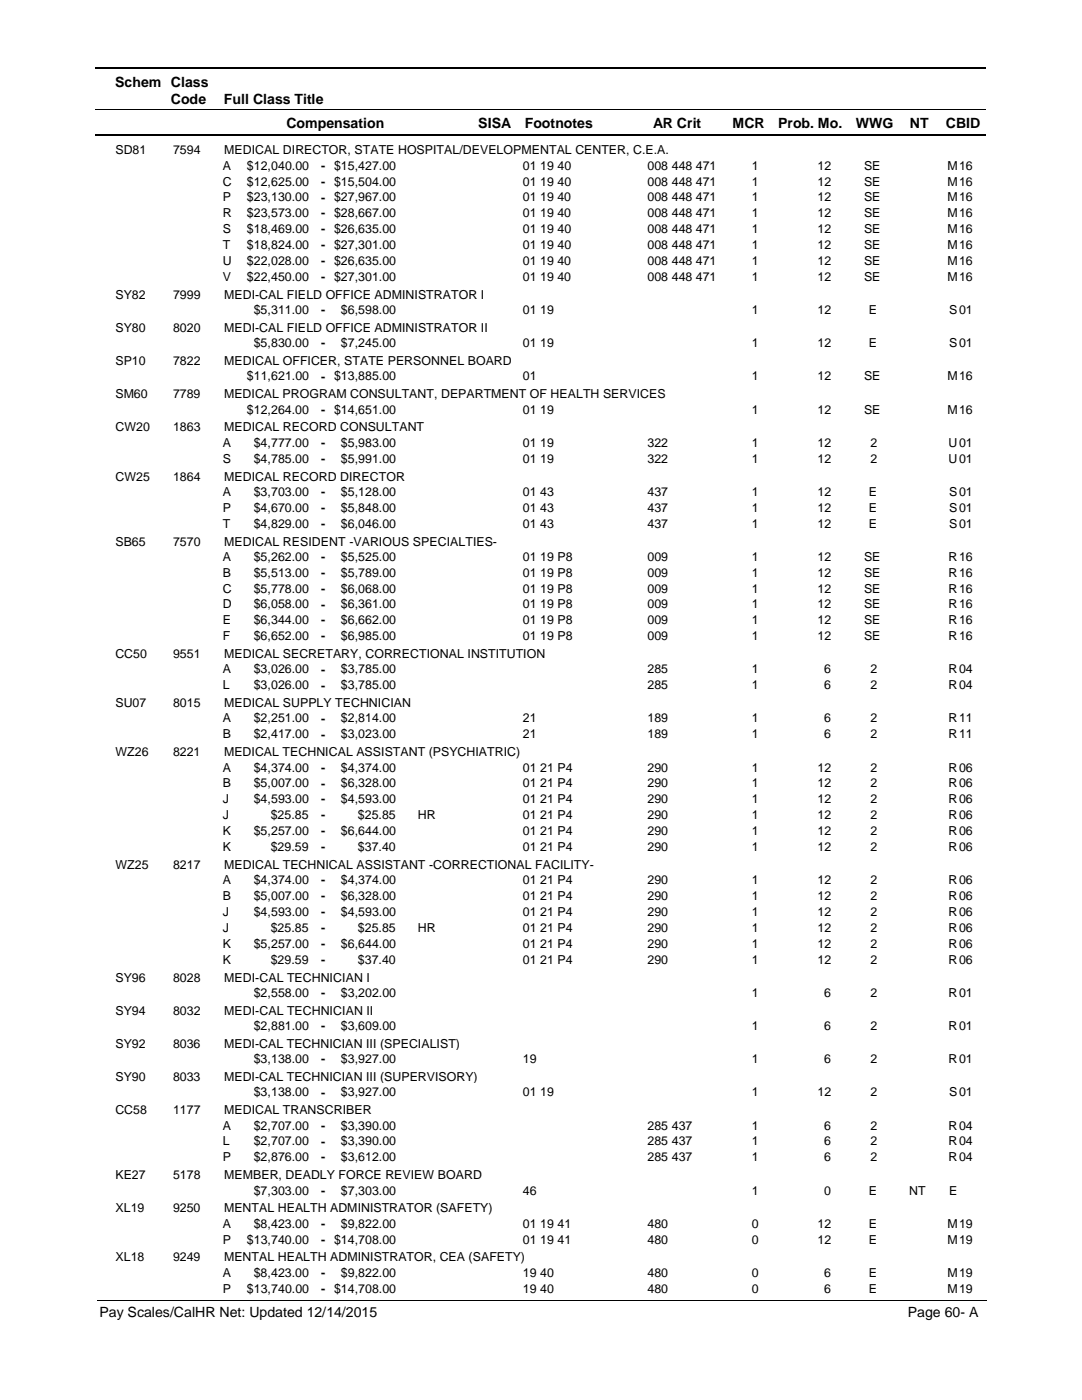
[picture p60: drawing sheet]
<svg xmlns="http://www.w3.org/2000/svg" width="216mm" height="279mm" viewBox="0 0 216 279" stroke-linecap="round" stroke-linejoin="round" font-family="sans-serif">
<defs><g id="words">
<g font-size="2.8">
<text x="23" y="17.3">Schem Class</text>
<text x="34.1" y="20.7">Code</text>
<text x="44.7" y="20.7">Full Class Title</text>
<text x="57.2" y="25.6">Compensation</text>
<text x="95.4" y="25.6">SISA</text>
<text x="104.7" y="25.6">Footnotes</text>
<text x="130.3" y="25.6">AR Crit</text>
<text x="146.2" y="25.6">MCR</text>
<text x="155.3" y="25.6">Prob. Mo.</text>
<text x="170.8" y="25.6">WWG</text>
<text x="181.5" y="25.6">NT</text>
<text x="188.7" y="25.6">CBID</text>
<text x="19.9" y="262.9">Pay Scales/CalHR Net: Updated 12/14/2015</text>
<text x="181.1" y="262.9">Page 60- A</text>
</g>
<g font-size="2.5">
<text x="23" y="30.8">SD81</text>
<text x="34.5" y="30.8">7594</text>
<text x="44.5" y="33.9">A</text>
<text x="44.7" y="30.8">MEDICAL DIRECTOR, STATE HOSPITAL/DEVELOPMENTAL CENTER, C.E.A.</text>
<text x="49.3" y="33.9">$12,040.00</text>
<text x="64.1" y="33.9">- $15,427.00</text>
<text x="104.3" y="33.9">01 19 40</text>
<text x="129.2" y="33.9">008 448 471</text>
<text x="150" y="33.9">1</text>
<text x="163.1" y="33.9">12</text>
<text x="172.4" y="33.9">SE</text>
<text x="189.1" y="33.9">M</text>
<text x="191.4" y="33.9">16</text>
<text x="44.5" y="37">C</text>
<text x="44.5" y="40.2">P</text>
<text x="49.3" y="37">$12,625.00</text>
<text x="49.3" y="40.2">$23,130.00</text>
<text x="64.1" y="37.1">- $15,504.00</text>
<text x="64.1" y="40.2">- $27,967.00</text>
<text x="104.3" y="40.2">01 19 40</text>
<text x="104.3" y="37">01 19 40</text>
<text x="129.2" y="40.2">008 448 471</text>
<text x="129.2" y="37">008 448 471</text>
<text x="150" y="40.2">1</text>
<text x="150" y="37">1</text>
<text x="163.1" y="37">12</text>
<text x="163.1" y="40.2">12</text>
<text x="172.4" y="40.2">SE</text>
<text x="172.4" y="37">SE</text>
<text x="189.1" y="40.2">M</text>
<text x="189.1" y="37">M</text>
<text x="191.4" y="37">16</text>
<text x="191.4" y="40.2">16</text>
<text x="44.5" y="43.4">R</text>
<text x="44.5" y="46.5">S</text>
<text x="49.3" y="43.4">$23,573.00</text>
<text x="49.3" y="46.5">$18,469.00</text>
<text x="64.1" y="43.4">- $28,667.00</text>
<text x="64.1" y="46.6">- $26,635.00</text>
<text x="104.3" y="43.4">01 19 40</text>
<text x="104.3" y="46.5">01 19 40</text>
<text x="129.2" y="43.4">008 448 471</text>
<text x="129.2" y="46.5">008 448 471</text>
<text x="150" y="43.4">1</text>
<text x="150" y="46.5">1</text>
<text x="163.1" y="43.4">12</text>
<text x="163.1" y="46.5">12</text>
<text x="172.4" y="43.4">SE</text>
<text x="172.4" y="46.5">SE</text>
<text x="189.1" y="43.4">M</text>
<text x="189.1" y="46.5">M</text>
<text x="191.4" y="43.4">16</text>
<text x="191.4" y="46.5">16</text>
<text x="44.5" y="49.7">T</text>
<text x="44.5" y="52.9">U</text>
<text x="49.3" y="49.7">$18,824.00</text>
<text x="49.3" y="52.9">$22,028.00</text>
<text x="64.1" y="49.7">- $27,301.00</text>
<text x="64.1" y="52.9">- $26,635.00</text>
<text x="104.3" y="52.9">01 19 40</text>
<text x="104.3" y="49.7">01 19 40</text>
<text x="129.2" y="52.9">008 448 471</text>
<text x="129.2" y="49.7">008 448 471</text>
<text x="150" y="52.9">1</text>
<text x="150" y="49.7">1</text>
<text x="163.1" y="49.7">12</text>
<text x="163.1" y="52.9">12</text>
<text x="172.4" y="52.9">SE</text>
<text x="172.4" y="49.7">SE</text>
<text x="189.1" y="52.9">M</text>
<text x="189.1" y="49.7">M</text>
<text x="191.4" y="49.7">16</text>
<text x="191.4" y="52.9">16</text>
<text x="23" y="59.6">SY82</text>
<text x="34.5" y="59.6">7999</text>
<text x="44.5" y="56">V</text>
<text x="44.7" y="59.6">MEDI-CAL FIELD OFFICE ADMINISTRATOR I</text>
<text x="49.3" y="56">$22,450.00</text>
<text x="64.1" y="56.1">- $27,301.00</text>
<text x="104.3" y="56">01 19 40</text>
<text x="129.2" y="56">008 448 471</text>
<text x="150" y="56">1</text>
<text x="163.1" y="56">12</text>
<text x="172.4" y="56">SE</text>
<text x="189.1" y="56">M</text>
<text x="191.4" y="56">16</text>
<text x="50.6" y="62.7">$5,311.00</text>
<text x="64.1" y="62.7">-</text>
<text x="68" y="62.7">$6,598.00</text>
<text x="104.3" y="62.7">01 19</text>
<text x="150" y="62.7">1</text>
<text x="163.1" y="62.7">12</text>
<text x="173.4" y="62.7">E</text>
<text x="189.4" y="62.7">S</text>
<text x="191.4" y="62.7">01</text>
<text x="23" y="66.3">SY80</text>
<text x="34.5" y="66.3">8020</text>
<text x="44.7" y="66.3">MEDI-CAL FIELD OFFICE ADMINISTRATOR II</text>
<text x="50.6" y="69.3">$5,830.00</text>
<text x="64.1" y="69.3">-</text>
<text x="68" y="69.3">$7,245.00</text>
<text x="104.3" y="69.3">01 19</text>
<text x="150" y="69.3">1</text>
<text x="163.1" y="69.3">12</text>
<text x="173.4" y="69.3">E</text>
<text x="189.4" y="69.3">S</text>
<text x="191.4" y="69.3">01</text>
<text x="23" y="72.9">SP10</text>
<text x="34.5" y="72.9">7822</text>
<text x="44.7" y="72.9">MEDICAL OFFICER, STATE PERSONNEL BOARD</text>
<text x="49.3" y="75.9">$11,621.00</text>
<text x="64.1" y="75.9">- $13,885.00</text>
<text x="104.3" y="75.9">01</text>
<text x="150" y="75.9">1</text>
<text x="163.1" y="75.9">12</text>
<text x="172.4" y="75.9">SE</text>
<text x="189.1" y="75.9">M</text>
<text x="191.4" y="75.9">16</text>
<text x="23" y="79.5">SM60</text>
<text x="34.5" y="79.5">7789</text>
<text x="44.7" y="79.5">MEDICAL PROGRAM CONSULTANT, DEPARTMENT OF HEALTH SERVICES</text>
<text x="49.3" y="82.5">$12,264.00</text>
<text x="64.1" y="82.6">- $14,651.00</text>
<text x="104.3" y="82.5">01 19</text>
<text x="150" y="82.5">1</text>
<text x="163.1" y="82.5">12</text>
<text x="172.4" y="82.5">SE</text>
<text x="189.1" y="82.5">M</text>
<text x="191.4" y="82.5">16</text>
<text x="23" y="86.1">CW20</text>
<text x="34.5" y="86.1">1863</text>
<text x="44.5" y="89.2">A</text>
<text x="44.7" y="86.1">MEDICAL RECORD CONSULTANT</text>
<text x="50.6" y="89.2">$4,777.00</text>
<text x="64.1" y="89.2">-</text>
<text x="68" y="89.2">$5,983.00</text>
<text x="104.3" y="89.2">01 19</text>
<text x="129.2" y="89.2">322</text>
<text x="150" y="89.2">1</text>
<text x="163.1" y="89.2">12</text>
<text x="173.7" y="89.2">2</text>
<text x="189.3" y="89.2">U</text>
<text x="191.4" y="89.2">01</text>
<text x="23" y="95.9">CW25</text>
<text x="34.5" y="95.9">1864</text>
<text x="44.5" y="92.4">S</text>
<text x="44.7" y="95.9">MEDICAL RECORD DIRECTOR</text>
<text x="50.6" y="92.4">$4,785.00</text>
<text x="64.1" y="92.4">-</text>
<text x="68" y="92.4">$5,991.00</text>
<text x="104.3" y="92.4">01 19</text>
<text x="129.2" y="92.4">322</text>
<text x="150" y="92.4">1</text>
<text x="163.1" y="92.4">12</text>
<text x="173.7" y="92.4">2</text>
<text x="189.3" y="92.4">U</text>
<text x="191.4" y="92.4">01</text>
<text x="44.5" y="99">A</text>
<text x="50.6" y="99">$3,703.00</text>
<text x="64.1" y="99">-</text>
<text x="68" y="99">$5,128.00</text>
<text x="104.3" y="99">01 43</text>
<text x="129.2" y="99">437</text>
<text x="150" y="99">1</text>
<text x="163.1" y="99">12</text>
<text x="173.4" y="99">E</text>
<text x="189.4" y="99">S</text>
<text x="191.4" y="99">01</text>
<text x="44.5" y="102.1">P</text>
<text x="44.5" y="105.3">T</text>
<text x="50.6" y="102.1">$4,670.00</text>
<text x="50.6" y="105.3">$4,829.00</text>
<text x="64.1" y="102.2">-</text>
<text x="64.1" y="105.3">-</text>
<text x="68" y="105.3">$6,046.00</text>
<text x="68" y="102.1">$5,848.00</text>
<text x="104.3" y="105.3">01 43</text>
<text x="104.3" y="102.1">01 43</text>
<text x="129.2" y="105.3">437</text>
<text x="129.2" y="102.1">437</text>
<text x="150" y="102.1">1</text>
<text x="150" y="105.3">1</text>
<text x="163.1" y="102.1">12</text>
<text x="163.1" y="105.3">12</text>
<text x="173.4" y="105.3">E</text>
<text x="173.4" y="102.1">E</text>
<text x="189.4" y="102.1">S</text>
<text x="189.4" y="105.3">S</text>
<text x="191.4" y="102.1">01</text>
<text x="191.4" y="105.3">01</text>
<text x="23" y="108.9">SB65</text>
<text x="34.5" y="108.9">7570</text>
<text x="44.5" y="111.9">A</text>
<text x="44.7" y="108.9">MEDICAL RESIDENT -VARIOUS SPECIALTIES-</text>
<text x="50.6" y="111.9">$5,262.00</text>
<text x="64.1" y="112">-</text>
<text x="68" y="111.9">$5,525.00</text>
<text x="104.3" y="111.9">01 19 P8</text>
<text x="129.2" y="111.9">009</text>
<text x="150" y="111.9">1</text>
<text x="163.1" y="111.9">12</text>
<text x="172.4" y="111.9">SE</text>
<text x="189.3" y="111.9">R</text>
<text x="191.4" y="111.9">16</text>
<text x="44.5" y="115.1">B</text>
<text x="44.5" y="118.3">C</text>
<text x="50.6" y="115.1">$5,513.00</text>
<text x="50.6" y="118.3">$5,778.00</text>
<text x="64.1" y="115.1">-</text>
<text x="64.1" y="118.3">-</text>
<text x="68" y="115.1">$5,789.00</text>
<text x="68" y="118.3">$6,068.00</text>
<text x="104.3" y="115.1">01 19 P8</text>
<text x="104.3" y="118.3">01 19 P8</text>
<text x="129.2" y="115.1">009</text>
<text x="129.2" y="118.3">009</text>
<text x="150" y="115.1">1</text>
<text x="150" y="118.3">1</text>
<text x="163.1" y="115.1">12</text>
<text x="163.1" y="118.3">12</text>
<text x="172.4" y="115.1">SE</text>
<text x="172.4" y="118.3">SE</text>
<text x="189.3" y="115.1">R</text>
<text x="189.3" y="118.3">R</text>
<text x="191.4" y="115.1">16</text>
<text x="191.4" y="118.3">16</text>
<text x="44.5" y="121.4">D</text>
<text x="44.5" y="124.6">E</text>
<text x="50.6" y="121.4">$6,058.00</text>
<text x="50.6" y="124.6">$6,344.00</text>
<text x="64.1" y="121.5">-</text>
<text x="64.1" y="124.6">-</text>
<text x="68" y="121.4">$6,361.00</text>
<text x="68" y="124.6">$6,662.00</text>
<text x="104.3" y="121.4">01 19 P8</text>
<text x="104.3" y="124.6">01 19 P8</text>
<text x="129.2" y="121.4">009</text>
<text x="129.2" y="124.6">009</text>
<text x="150" y="121.4">1</text>
<text x="150" y="124.6">1</text>
<text x="163.1" y="121.4">12</text>
<text x="163.1" y="124.6">12</text>
<text x="172.4" y="121.4">SE</text>
<text x="172.4" y="124.6">SE</text>
<text x="189.3" y="121.4">R</text>
<text x="189.3" y="124.6">R</text>
<text x="191.4" y="121.4">16</text>
<text x="191.4" y="124.6">16</text>
<text x="23" y="131.3">CC50</text>
<text x="34.5" y="131.3">9551</text>
<text x="44.5" y="127.8">F</text>
<text x="44.7" y="131.3">MEDICAL SECRETARY, CORRECTIONAL INSTITUTION</text>
<text x="50.6" y="127.8">$6,652.00</text>
<text x="64.1" y="127.8">-</text>
<text x="68" y="127.8">$6,985.00</text>
<text x="104.3" y="127.8">01 19 P8</text>
<text x="129.2" y="127.8">009</text>
<text x="150" y="127.8">1</text>
<text x="163.1" y="127.8">12</text>
<text x="172.4" y="127.8">SE</text>
<text x="189.3" y="127.8">R</text>
<text x="191.4" y="127.8">16</text>
<text x="44.5" y="134.4">A</text>
<text x="44.5" y="137.6">L</text>
<text x="50.6" y="134.4">$3,026.00</text>
<text x="50.6" y="137.6">$3,026.00</text>
<text x="64.1" y="134.4">-</text>
<text x="64.1" y="137.6">-</text>
<text x="68" y="134.4">$3,785.00</text>
<text x="68" y="137.6">$3,785.00</text>
<text x="129.2" y="134.4">285</text>
<text x="129.2" y="137.6">285</text>
<text x="150" y="134.4">1</text>
<text x="150" y="137.6">1</text>
<text x="164.5" y="134.4">6</text>
<text x="164.5" y="137.6">6</text>
<text x="173.7" y="134.4">2</text>
<text x="173.7" y="137.6">2</text>
<text x="189.3" y="134.4">R</text>
<text x="189.3" y="137.6">R</text>
<text x="191.4" y="134.4">04</text>
<text x="191.4" y="137.6">04</text>
<text x="23" y="141.2">SU07</text>
<text x="34.5" y="141.2">8015</text>
<text x="44.7" y="141.2">MEDICAL SUPPLY TECHNICIAN</text>
<text x="44.5" y="144.2">A</text>
<text x="44.5" y="147.4">B</text>
<text x="50.6" y="144.2">$2,251.00</text>
<text x="50.6" y="147.4">$2,417.00</text>
<text x="64.1" y="144.2">-</text>
<text x="64.1" y="147.4">-</text>
<text x="68" y="144.2">$2,814.00</text>
<text x="68" y="147.4">$3,023.00</text>
<text x="104.3" y="144.2">21</text>
<text x="104.3" y="147.4">21</text>
<text x="129.2" y="144.2">189</text>
<text x="129.2" y="147.4">189</text>
<text x="150" y="144.2">1</text>
<text x="150" y="147.4">1</text>
<text x="164.5" y="144.2">6</text>
<text x="164.5" y="147.4">6</text>
<text x="173.7" y="144.2">2</text>
<text x="173.7" y="147.4">2</text>
<text x="189.3" y="144.2">R</text>
<text x="189.3" y="147.4">R</text>
<text x="191.4" y="144.2">11</text>
<text x="191.4" y="147.4">11</text>
<text x="23" y="150.9">WZ26</text>
<text x="34.5" y="150.9">8221</text>
<text x="44.5" y="154">A</text>
<text x="44.7" y="150.9">MEDICAL TECHNICAL ASSISTANT (PSYCHIATRIC)</text>
<text x="50.6" y="154">$4,374.00</text>
<text x="64.1" y="154">-</text>
<text x="68" y="154">$4,374.00</text>
<text x="104.3" y="154">01 21 P4</text>
<text x="129.2" y="154">290</text>
<text x="150" y="154">1</text>
<text x="163.1" y="154">12</text>
<text x="173.7" y="154">2</text>
<text x="189.3" y="154">R</text>
<text x="191.4" y="154">06</text>
<text x="44.5" y="157.1">B</text>
<text x="44.5" y="160.3">J</text>
<text x="50.6" y="157.1">$5,007.00</text>
<text x="50.6" y="160.3">$4,593.00</text>
<text x="64.1" y="157.2">-</text>
<text x="64.1" y="160.3">-</text>
<text x="68" y="157.1">$6,328.00</text>
<text x="68" y="160.3">$4,593.00</text>
<text x="104.3" y="157.1">01 21 P4</text>
<text x="104.3" y="160.3">01 21 P4</text>
<text x="129.2" y="157.1">290</text>
<text x="129.2" y="160.3">290</text>
<text x="150" y="157.1">1</text>
<text x="150" y="160.3">1</text>
<text x="163.1" y="157.1">12</text>
<text x="163.1" y="160.3">12</text>
<text x="173.7" y="157.1">2</text>
<text x="173.7" y="160.3">2</text>
<text x="189.3" y="157.1">R</text>
<text x="189.3" y="160.3">R</text>
<text x="191.4" y="157.1">06</text>
<text x="191.4" y="160.3">06</text>
<text x="44.5" y="163.5">J</text>
<text x="44.5" y="166.7">K</text>
<text x="50.6" y="166.7">$5,257.00</text>
<text x="54" y="163.5">$25.85</text>
<text x="64.1" y="163.5">-</text>
<text x="64.1" y="166.7">-</text>
<text x="68" y="166.7">$6,644.00</text>
<text x="71.4" y="163.5">$25.85</text>
<text x="83.4" y="163.5">HR</text>
<text x="104.3" y="166.7">01 21 P4</text>
<text x="104.3" y="163.5">01 21 P4</text>
<text x="129.2" y="166.7">290</text>
<text x="129.2" y="163.5">290</text>
<text x="150" y="163.5">1</text>
<text x="150" y="166.7">1</text>
<text x="163.1" y="163.5">12</text>
<text x="163.1" y="166.7">12</text>
<text x="173.7" y="166.7">2</text>
<text x="173.7" y="163.5">2</text>
<text x="189.3" y="163.5">R</text>
<text x="189.3" y="166.7">R</text>
<text x="191.4" y="163.5">06</text>
<text x="191.4" y="166.7">06</text>
<text x="23" y="173.4">WZ25</text>
<text x="34.5" y="173.4">8217</text>
<text x="44.5" y="169.8">K</text>
<text x="44.7" y="173.4">MEDICAL TECHNICAL ASSISTANT -CORRECTIONAL FACILITY-</text>
<text x="54" y="169.8">$29.59</text>
<text x="64.1" y="169.9">-</text>
<text x="71.4" y="169.8">$37.40</text>
<text x="104.3" y="169.8">01 21 P4</text>
<text x="129.2" y="169.8">290</text>
<text x="150" y="169.8">1</text>
<text x="163.1" y="169.8">12</text>
<text x="173.7" y="169.8">2</text>
<text x="189.3" y="169.8">R</text>
<text x="191.4" y="169.8">06</text>
<text x="44.5" y="176.5">A</text>
<text x="44.5" y="179.6">B</text>
<text x="50.6" y="176.5">$4,374.00</text>
<text x="50.6" y="179.6">$5,007.00</text>
<text x="64.1" y="176.5">-</text>
<text x="64.1" y="179.7">-</text>
<text x="68" y="179.6">$6,328.00</text>
<text x="68" y="176.5">$4,374.00</text>
<text x="104.3" y="179.6">01 21 P4</text>
<text x="104.3" y="176.5">01 21 P4</text>
<text x="129.2" y="179.6">290</text>
<text x="129.2" y="176.5">290</text>
<text x="150" y="176.5">1</text>
<text x="150" y="179.6">1</text>
<text x="163.1" y="176.5">12</text>
<text x="163.1" y="179.6">12</text>
<text x="173.7" y="179.6">2</text>
<text x="173.7" y="176.5">2</text>
<text x="189.3" y="176.5">R</text>
<text x="189.3" y="179.6">R</text>
<text x="191.4" y="176.5">06</text>
<text x="191.4" y="179.6">06</text>
<text x="44.5" y="182.8">J</text>
<text x="44.5" y="186">J</text>
<text x="50.6" y="182.8">$4,593.00</text>
<text x="54" y="186">$25.85</text>
<text x="64.1" y="182.8">-</text>
<text x="68" y="182.8">$4,593.00</text>
<text x="71.4" y="186">$25.85</text>
<text x="83.4" y="186">HR</text>
<text x="104.3" y="182.8">01 21 P4</text>
<text x="104.3" y="186">01 21 P4</text>
<text x="129.2" y="182.8">290</text>
<text x="129.2" y="186">290</text>
<text x="150" y="186">1</text>
<text x="150" y="182.8">1</text>
<text x="163.1" y="182.8">12</text>
<text x="163.1" y="186">12</text>
<text x="173.7" y="182.8">2</text>
<text x="173.7" y="186">2</text>
<text x="189.3" y="186">R</text>
<text x="189.3" y="182.8">R</text>
<text x="191.4" y="182.8">06</text>
<text x="191.4" y="186">06</text>
<text x="44.5" y="189.1">K</text>
<text x="50.6" y="189.1">$5,257.00</text>
<text x="64.1" y="186">-</text>
<text x="64.1" y="189.2">-</text>
<text x="68" y="189.1">$6,644.00</text>
<text x="104.3" y="189.1">01 21 P4</text>
<text x="129.2" y="189.1">290</text>
<text x="150" y="189.1">1</text>
<text x="163.1" y="189.1">12</text>
<text x="173.7" y="189.1">2</text>
<text x="189.3" y="189.1">R</text>
<text x="191.4" y="189.1">06</text>
<text x="23" y="195.9">SY96</text>
<text x="34.5" y="195.9">8028</text>
<text x="44.5" y="192.3">K</text>
<text x="44.7" y="195.9">MEDI-CAL TECHNICIAN I</text>
<text x="54" y="192.3">$29.59</text>
<text x="64.1" y="192.3">-</text>
<text x="71.4" y="192.3">$37.40</text>
<text x="104.3" y="192.3">01 21 P4</text>
<text x="129.2" y="192.3">290</text>
<text x="150" y="192.3">1</text>
<text x="163.1" y="192.3">12</text>
<text x="173.7" y="192.3">2</text>
<text x="189.3" y="192.3">R</text>
<text x="191.4" y="192.3">06</text>
<text x="23" y="202.5">SY94</text>
<text x="34.5" y="202.5">8032</text>
<text x="44.7" y="202.5">MEDI-CAL TECHNICIAN II</text>
<text x="50.6" y="198.9">$2,558.00</text>
<text x="64.1" y="199">-</text>
<text x="68" y="198.9">$3,202.00</text>
<text x="150" y="198.9">1</text>
<text x="164.5" y="198.9">6</text>
<text x="173.7" y="198.9">2</text>
<text x="189.3" y="198.9">R</text>
<text x="191.4" y="198.9">01</text>
<text x="23" y="209.1">SY92</text>
<text x="34.5" y="209.1">8036</text>
<text x="44.7" y="209.1">MEDI-CAL TECHNICIAN III (SPECIALIST)</text>
<text x="50.6" y="205.5">$2,881.00</text>
<text x="64.1" y="205.6">-</text>
<text x="68" y="205.5">$3,609.00</text>
<text x="150" y="205.5">1</text>
<text x="164.5" y="205.5">6</text>
<text x="173.7" y="205.5">2</text>
<text x="189.3" y="205.5">R</text>
<text x="191.4" y="205.5">01</text>
<text x="23" y="215.8">SY90</text>
<text x="34.5" y="215.8">8033</text>
<text x="44.7" y="215.8">MEDI-CAL TECHNICIAN III (SUPERVISORY)</text>
<text x="50.6" y="212.2">$3,138.00</text>
<text x="64.1" y="212.2">-</text>
<text x="68" y="212.2">$3,927.00</text>
<text x="104.3" y="212.2">19</text>
<text x="150" y="212.2">1</text>
<text x="164.5" y="212.2">6</text>
<text x="173.7" y="212.2">2</text>
<text x="189.3" y="212.2">R</text>
<text x="191.4" y="212.2">01</text>
<text x="50.6" y="218.8">$3,138.00</text>
<text x="64.1" y="218.8">-</text>
<text x="68" y="218.8">$3,927.00</text>
<text x="104.3" y="218.8">01 19</text>
<text x="150" y="218.8">1</text>
<text x="163.1" y="218.8">12</text>
<text x="173.7" y="218.8">2</text>
<text x="189.4" y="218.8">S</text>
<text x="191.4" y="218.8">01</text>
<text x="23" y="222.4">CC58</text>
<text x="34.5" y="222.4">1177</text>
<text x="44.5" y="225.4">A</text>
<text x="44.7" y="222.4">MEDICAL TRANSCRIBER</text>
<text x="50.6" y="225.4">$2,707.00</text>
<text x="64.1" y="225.4">-</text>
<text x="68" y="225.4">$3,390.00</text>
<text x="129.2" y="225.4">285 437</text>
<text x="150" y="225.4">1</text>
<text x="164.5" y="225.4">6</text>
<text x="173.7" y="225.4">2</text>
<text x="189.3" y="225.4">R</text>
<text x="191.4" y="225.4">04</text>
<text x="44.5" y="228.6">L</text>
<text x="44.5" y="231.8">P</text>
<text x="50.6" y="228.6">$2,707.00</text>
<text x="50.6" y="231.8">$2,876.00</text>
<text x="64.1" y="228.6">-</text>
<text x="64.1" y="231.8">-</text>
<text x="68" y="228.6">$3,390.00</text>
<text x="68" y="231.8">$3,612.00</text>
<text x="129.2" y="228.6">285 437</text>
<text x="129.2" y="231.8">285 437</text>
<text x="150" y="231.8">1</text>
<text x="150" y="228.6">1</text>
<text x="164.5" y="228.6">6</text>
<text x="164.5" y="231.8">6</text>
<text x="173.7" y="228.6">2</text>
<text x="173.7" y="231.8">2</text>
<text x="189.3" y="231.8">R</text>
<text x="189.3" y="228.6">R</text>
<text x="191.4" y="228.6">04</text>
<text x="191.4" y="231.8">04</text>
<text x="23" y="235.3">KE27</text>
<text x="34.5" y="235.3">5178</text>
<text x="44.7" y="235.3">MEMBER, DEADLY FORCE REVIEW BOARD</text>
<text x="50.6" y="238.4">$7,303.00</text>
<text x="64.1" y="238.4">-</text>
<text x="68" y="238.4">$7,303.00</text>
<text x="104.3" y="238.4">46</text>
<text x="150" y="238.4">1</text>
<text x="164.5" y="238.4">0</text>
<text x="173.4" y="238.4">E</text>
<text x="181.4" y="238.4">NT</text>
<text x="189.4" y="238.4">E</text>
<text x="23" y="242">XL19</text>
<text x="34.5" y="242">9250</text>
<text x="44.5" y="245">A</text>
<text x="44.7" y="242">MENTAL HEALTH ADMINISTRATOR (SAFETY)</text>
<text x="50.6" y="245">$8,423.00</text>
<text x="64.1" y="245">-</text>
<text x="68" y="245">$9,822.00</text>
<text x="104.3" y="245">01 19 41</text>
<text x="129.2" y="245">480</text>
<text x="150" y="245">0</text>
<text x="163.1" y="245">12</text>
<text x="173.4" y="245">E</text>
<text x="189.1" y="245">M</text>
<text x="191.4" y="245">19</text>
<text x="23" y="251.8">XL18</text>
<text x="34.5" y="251.8">9249</text>
<text x="44.5" y="248.2">P</text>
<text x="44.7" y="251.8">MENTAL HEALTH ADMINISTRATOR, CEA (SAFETY)</text>
<text x="49.3" y="248.2">$13,740.00</text>
<text x="64.1" y="248.2">- $14,708.00</text>
<text x="104.3" y="248.2">01 19 41</text>
<text x="129.2" y="248.2">480</text>
<text x="150" y="248.2">0</text>
<text x="163.1" y="248.2">12</text>
<text x="173.4" y="248.2">E</text>
<text x="189.1" y="248.2">M</text>
<text x="191.4" y="248.2">19</text>
<text x="44.5" y="258">P</text>
<text x="44.5" y="254.8">A</text>
<text x="49.3" y="258">$13,740.00</text>
<text x="50.6" y="254.8">$8,423.00</text>
<text x="64.1" y="254.8">-</text>
<text x="68" y="254.8">$9,822.00</text>
<text x="104.3" y="258">19 40</text>
<text x="104.3" y="254.8">19 40</text>
<text x="129.2" y="258">480</text>
<text x="129.2" y="254.8">480</text>
<text x="150" y="254.8">0</text>
<text x="150" y="258">0</text>
<text x="164.5" y="254.8">6</text>
<text x="164.5" y="258">6</text>
<text x="173.4" y="258">E</text>
<text x="173.4" y="254.8">E</text>
<text x="189.1" y="254.8">M</text>
<text x="189.1" y="258">M</text>
<text x="191.4" y="254.8">19</text>
<text x="191.4" y="258">19</text>
<text x="64.1" y="258">- $14,708.00</text>
</g>
</g></defs>
<path d="M19 13.5h177.8M19 27h177.8" fill="none" stroke="#000" stroke-width=".36"/>
<path d="M19 21.8h177.8" fill="none" stroke="#000" stroke-width=".2"/>
<g fill="#fff">
<path d="M46.9 31.2h16.3v3h-16.3z"/>
<path d="M191 31.2h4.2v3h-4.2z"/>
<path d="M46.9 34.4h16.3v3h-16.3z"/>
<path d="M191 34.4h4.2v3h-4.2z"/>
<path d="M46.9 37.6h16.3v3h-16.3z"/>
<path d="M191 37.6h4.2v3h-4.2z"/>
<path d="M46.9 40.7h16.3v3h-16.3z"/>
<path d="M191 40.7h4.2v3h-4.2z"/>
<path d="M46.9 43.9h16.3v3h-16.3z"/>
<path d="M191 43.9h4.2v3h-4.2z"/>
<path d="M46.9 47.1h16.3v3h-16.3z"/>
<path d="M191 47.1h4.2v3h-4.2z"/>
<path d="M46.9 50.2h16.3v3h-16.3z"/>
<path d="M191 50.2h4.2v3h-4.2z"/>
<path d="M46.9 53.4h16.3v3h-16.3z"/>
<path d="M191 53.4h4.2v3h-4.2z"/>
<path d="M46.9 60h16.3v3h-16.3z"/>
<path d="M191 60h4.2v3h-4.2z"/>
<path d="M46.9 66.7h16.3v3h-16.3z"/>
<path d="M191 66.7h4.2v3h-4.2z"/>
<path d="M46.9 73.3h16.3v3h-16.3z"/>
<path d="M191 73.3h4.2v3h-4.2z"/>
<path d="M46.9 79.9h16.3v3h-16.3z"/>
<path d="M191 79.9h4.2v3h-4.2z"/>
<path d="M46.9 86.6h16.3v2.9h-16.3z"/>
<path d="M191 86.6h4.2v2.9h-4.2z"/>
<path d="M46.9 89.7h16.3v3h-16.3z"/>
<path d="M191 89.7h4.2v3h-4.2z"/>
<path d="M46.9 96.3h16.3v3h-16.3z"/>
<path d="M191 96.3h4.2v3h-4.2z"/>
<path d="M46.9 99.5h16.3v3h-16.3z"/>
<path d="M191 99.5h4.2v3h-4.2z"/>
<path d="M46.9 102.7h16.3v2.9h-16.3z"/>
<path d="M191 102.7h4.2v2.9h-4.2z"/>
<path d="M46.9 109.3h16.3v3h-16.3z"/>
<path d="M191 109.3h4.2v3h-4.2z"/>
<path d="M46.9 112.5h16.3v2.9h-16.3z"/>
<path d="M191 112.5h4.2v2.9h-4.2z"/>
<path d="M46.9 115.6h16.3v3h-16.3z"/>
<path d="M191 115.6h4.2v3h-4.2z"/>
<path d="M46.9 118.8h16.3v3h-16.3z"/>
<path d="M191 118.8h4.2v3h-4.2z"/>
<path d="M46.9 122h16.3v2.9h-16.3z"/>
<path d="M191 122h4.2v2.9h-4.2z"/>
<path d="M46.9 125.1h16.3v3h-16.3z"/>
<path d="M191 125.1h4.2v3h-4.2z"/>
<path d="M46.9 131.8h16.3v2.9h-16.3z"/>
<path d="M191 131.8h4.2v2.9h-4.2z"/>
<path d="M46.9 135h16.3v2.9h-16.3z"/>
<path d="M191 135h4.2v2.9h-4.2z"/>
<path d="M46.9 141.6h16.3v2.9h-16.3z"/>
<path d="M191 141.6h4.2v2.9h-4.2z"/>
<path d="M46.9 144.7h16.3v3h-16.3z"/>
<path d="M191 144.7h4.2v3h-4.2z"/>
<path d="M46.9 151.3h16.3v3h-16.3z"/>
<path d="M191 151.3h4.2v3h-4.2z"/>
<path d="M46.9 154.5h16.3v3h-16.3z"/>
<path d="M191 154.5h4.2v3h-4.2z"/>
<path d="M46.9 157.7h16.3v3h-16.3z"/>
<path d="M191 157.7h4.2v3h-4.2z"/>
<path d="M46.9 160.9h16.3v2.9h-16.3z"/>
<path d="M191 160.9h4.2v2.9h-4.2z"/>
<path d="M46.9 164h16.3v3h-16.3z"/>
<path d="M191 164h4.2v3h-4.2z"/>
<path d="M46.9 167.2h16.3v3h-16.3z"/>
<path d="M191 167.2h4.2v3h-4.2z"/>
<path d="M46.9 173.8h16.3v3h-16.3z"/>
<path d="M191 173.8h4.2v3h-4.2z"/>
<path d="M46.9 177h16.3v3h-16.3z"/>
<path d="M191 177h4.2v3h-4.2z"/>
<path d="M46.9 180.2h16.3v3h-16.3z"/>
<path d="M191 180.2h4.2v3h-4.2z"/>
<path d="M46.9 183.3h16.3v3h-16.3z"/>
<path d="M191 183.3h4.2v3h-4.2z"/>
<path d="M46.9 186.5h16.3v3h-16.3z"/>
<path d="M191 186.5h4.2v3h-4.2z"/>
<path d="M46.9 189.7h16.3v3h-16.3z"/>
<path d="M191 189.7h4.2v3h-4.2z"/>
<path d="M46.9 196.3h16.3v3h-16.3z"/>
<path d="M191 196.3h4.2v3h-4.2z"/>
<path d="M46.9 202.9h16.3v3h-16.3z"/>
<path d="M191 202.9h4.2v3h-4.2z"/>
<path d="M46.9 209.6h16.3v2.9h-16.3z"/>
<path d="M191 209.6h4.2v2.9h-4.2z"/>
<path d="M46.9 216.2h16.3v3h-16.3z"/>
<path d="M191 216.2h4.2v3h-4.2z"/>
<path d="M46.9 222.8h16.3v3h-16.3z"/>
<path d="M191 222.8h4.2v3h-4.2z"/>
<path d="M46.9 226h16.3v2.9h-16.3z"/>
<path d="M191 226h4.2v2.9h-4.2z"/>
<path d="M46.9 229.1h16.3v3h-16.3z"/>
<path d="M191 229.1h4.2v3h-4.2z"/>
<path d="M46.9 235.8h16.3v2.9h-16.3z"/>
<path d="M191 235.8h4.2v2.9h-4.2z"/>
<path d="M46.9 242.4h16.3v3h-16.3z"/>
<path d="M191 242.4h4.2v3h-4.2z"/>
<path d="M46.9 245.6h16.3v2.9h-16.3z"/>
<path d="M191 245.6h4.2v2.9h-4.2z"/>
<path d="M46.9 252.2h16.3v2.9h-16.3z"/>
<path d="M191 252.2h4.2v2.9h-4.2z"/>
<path d="M46.9 255.3h16.3v3h-16.3z"/>
<path d="M191 255.3h4.2v3h-4.2z"/>
</g>
<path d="M19.4 259.6h177.4" fill="none" stroke="#000" stroke-width=".2"/>
<use href="#words"/>
</svg>
